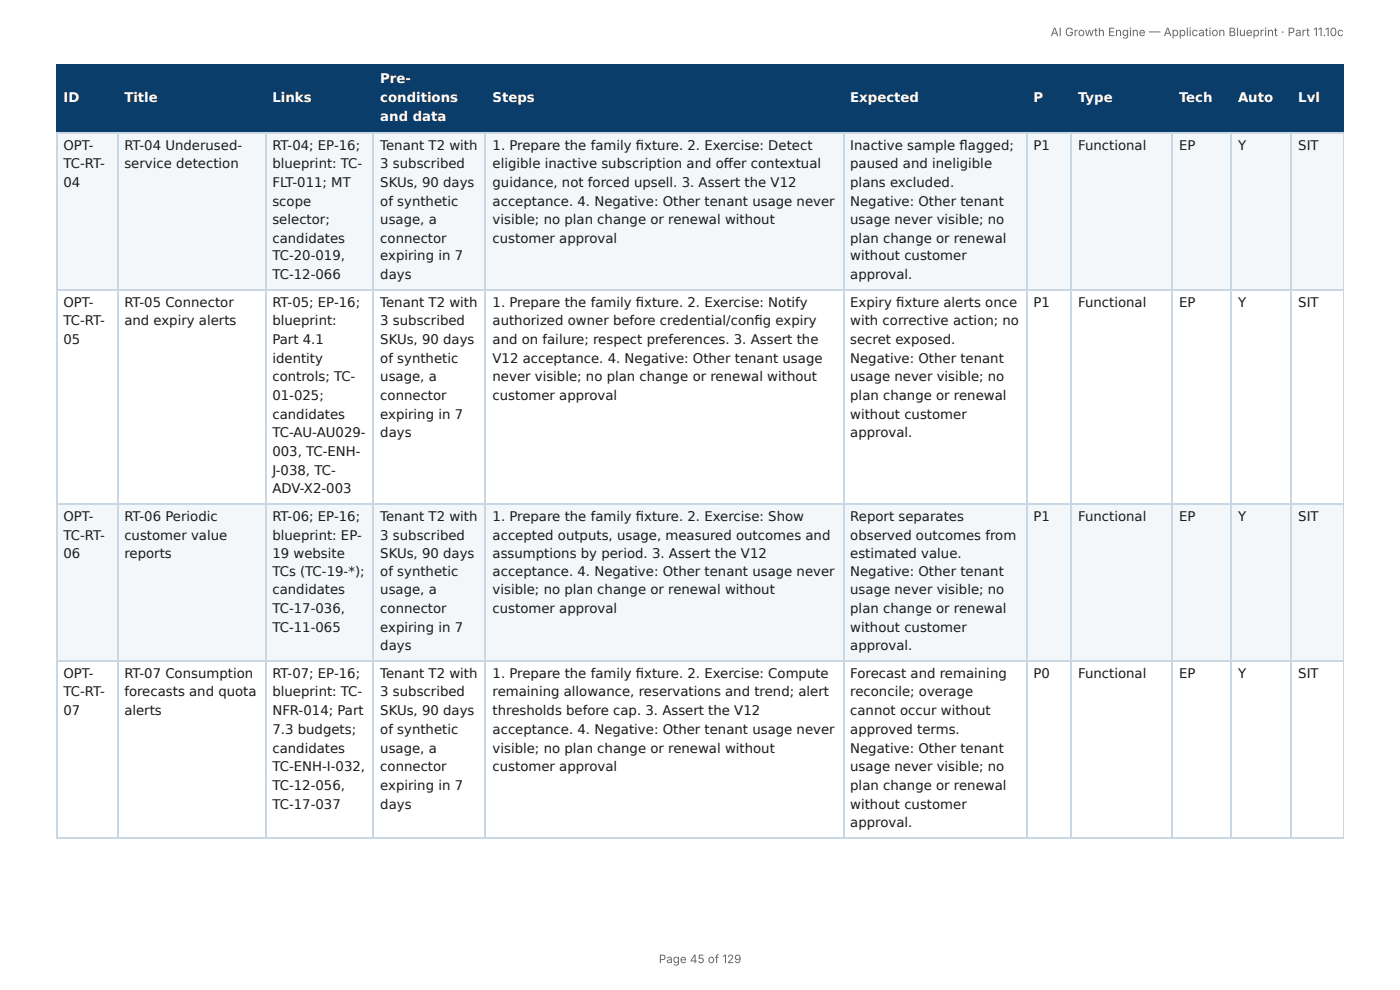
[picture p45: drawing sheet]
<svg xmlns="http://www.w3.org/2000/svg" width="297mm" height="210mm" viewBox="0 0 297 210" stroke-linecap="round" stroke-linejoin="round" font-family="sans-serif">
<defs><g id="words">
<g font-size="2.8" fill="#fff">
<text x="80.8" y="17.7">Pre-</text>
<text x="13.5" y="21.7">ID</text>
<text x="26.4" y="21.7">Title</text>
<text x="57.9" y="21.7">Links</text>
<text x="80.8" y="21.7">conditions</text>
<text x="104.6" y="21.7">Steps</text>
<text x="180.6" y="21.7">Expected</text>
<text x="219.5" y="21.7">P</text>
<text x="229" y="21.7">Type</text>
<text x="250.4" y="21.7">Tech</text>
<text x="262.9" y="21.7">Auto</text>
<text x="275.7" y="21.7">Lvl</text>
<text x="80.8" y="25.7">and data</text>
</g>
<g font-size="2.8" fill="#1a1a1a">
<text x="13.5" y="31.8">OPT-</text>
<text x="13.5" y="35.7">TC-RT-</text>
<text x="26.4" y="31.8">RT-04 Underused-</text>
<text x="26.4" y="35.7">service detection</text>
<text x="57.9" y="31.8">RT-04; EP-16;</text>
<text x="57.9" y="35.7">blueprint: TC-</text>
<text x="80.8" y="31.8">Tenant T2 with</text>
<text x="80.8" y="35.7">3 subscribed</text>
<text x="104.6" y="31.8">1. Prepare the family fi xture. 2. Exercise: Detect</text>
<text x="104.6" y="35.7">eligible inactive subscription and off er contextual</text>
<text x="180.6" y="31.8">Inactive sample fl agged;</text>
<text x="180.6" y="35.7">paused and ineligible</text>
<text x="219.5" y="31.8">P1</text>
<text x="229" y="31.8">Functional</text>
<text x="250.4" y="31.8">EP</text>
<text x="262.9" y="31.8">Y</text>
<text x="275.7" y="31.8">SIT</text>
<text x="13.5" y="39.7">04</text>
<text x="57.9" y="39.7">FLT-011; MT</text>
<text x="80.8" y="39.7">SKUs, 90 days</text>
<text x="104.6" y="39.7">guidance, not forced upsell. 3. Assert the V12</text>
<text x="180.6" y="39.7">plans excluded.</text>
<text x="57.9" y="43.7">scope</text>
<text x="57.9" y="47.6">selector;</text>
<text x="80.8" y="43.7">of synthetic</text>
<text x="80.8" y="47.6">usage, a</text>
<text x="104.6" y="43.7">acceptance. 4. Negative: Other tenant usage never</text>
<text x="104.6" y="47.6">visible; no plan change or renewal without</text>
<text x="180.6" y="43.7">Negative: Other tenant</text>
<text x="180.6" y="47.6">usage never visible; no</text>
<text x="57.9" y="51.6">candidates</text>
<text x="80.8" y="51.6">connector</text>
<text x="104.6" y="51.6">customer approval</text>
<text x="180.6" y="51.6">plan change or renewal</text>
<text x="57.9" y="55.3">TC-20-019,</text>
<text x="57.9" y="59.3">TC-12-066</text>
<text x="80.8" y="55.3">expiring in 7</text>
<text x="80.8" y="59.3">days</text>
<text x="180.6" y="55.3">without customer</text>
<text x="180.6" y="59.3">approval.</text>
<text x="13.5" y="65.1">OPT-</text>
<text x="26.4" y="65.1">RT-05 Connector</text>
<text x="57.9" y="65.1">RT-05; EP-16;</text>
<text x="80.8" y="65.1">Tenant T2 with</text>
<text x="104.6" y="65.1">1. Prepare the family fi xture. 2. Exercise: Notify</text>
<text x="180.6" y="65.1">Expiry fi xture alerts once</text>
<text x="219.5" y="65.1">P1</text>
<text x="229" y="65.1">Functional</text>
<text x="250.4" y="65.1">EP</text>
<text x="262.9" y="65.1">Y</text>
<text x="275.7" y="65.1">SIT</text>
<text x="13.5" y="69.1">TC-RT-</text>
<text x="26.4" y="69.1">and expiry alerts</text>
<text x="57.9" y="69.1">blueprint:</text>
<text x="80.8" y="69.1">3 subscribed</text>
<text x="104.6" y="69.1">authorized owner before credential/confi g expiry</text>
<text x="180.6" y="69.1">with corrective action; no</text>
<text x="13.5" y="73">05</text>
<text x="57.9" y="73">Part 4.1</text>
<text x="57.9" y="77">identity</text>
<text x="80.8" y="73">SKUs, 90 days</text>
<text x="80.8" y="77">of synthetic</text>
<text x="104.6" y="73">and on failure; respect preferences. 3. Assert the</text>
<text x="104.6" y="77">V12 acceptance. 4. Negative: Other tenant usage</text>
<text x="180.6" y="73">secret exposed.</text>
<text x="180.6" y="77">Negative: Other tenant</text>
<text x="57.9" y="81">controls; TC-</text>
<text x="80.8" y="81">usage, a</text>
<text x="104.6" y="81">never visible; no plan change or renewal without</text>
<text x="180.6" y="81">usage never visible; no</text>
<text x="57.9" y="84.9">01-025;</text>
<text x="57.9" y="88.9">candidates</text>
<text x="80.8" y="84.9">connector</text>
<text x="80.8" y="88.9">expiring in 7</text>
<text x="104.6" y="84.9">customer approval</text>
<text x="180.6" y="84.9">plan change or renewal</text>
<text x="180.6" y="88.9">without customer</text>
<text x="57.9" y="92.9">TC-AU-AU029-</text>
<text x="80.8" y="92.9">days</text>
<text x="180.6" y="92.9">approval.</text>
<text x="57.9" y="96.8">003, TC-ENH-</text>
<text x="57.9" y="100.8">J-038, TC-</text>
<text x="57.9" y="104.8">ADV-X2-003</text>
<text x="13.5" y="110.6">OPT-</text>
<text x="26.4" y="110.6">RT-06 Periodic</text>
<text x="57.9" y="110.6">RT-06; EP-16;</text>
<text x="80.8" y="110.6">Tenant T2 with</text>
<text x="104.6" y="110.6">1. Prepare the family fi xture. 2. Exercise: Show</text>
<text x="180.6" y="110.6">Report separates</text>
<text x="219.5" y="110.6">P1</text>
<text x="229" y="110.6">Functional</text>
<text x="250.4" y="110.6">EP</text>
<text x="262.9" y="110.6">Y</text>
<text x="275.7" y="110.6">SIT</text>
<text x="13.5" y="114.6">TC-RT-</text>
<text x="13.5" y="118.5">06</text>
<text x="26.4" y="114.6">customer value</text>
<text x="26.4" y="118.5">reports</text>
<text x="57.9" y="114.6">blueprint: EP-</text>
<text x="57.9" y="118.5">19 website</text>
<text x="80.8" y="114.6">3 subscribed</text>
<text x="80.8" y="118.5">SKUs, 90 days</text>
<text x="104.6" y="114.6">accepted outputs, usage, measured outcomes and</text>
<text x="104.6" y="118.5">assumptions by period. 3. Assert the V12</text>
<text x="180.6" y="114.6">observed outcomes from</text>
<text x="180.6" y="118.5">estimated value.</text>
<text x="57.9" y="122.2">TCs (TC-19-*);</text>
<text x="80.8" y="122.2">of synthetic</text>
<text x="104.6" y="122.2">acceptance. 4. Negative: Other tenant usage never</text>
<text x="180.6" y="122.2">Negative: Other tenant</text>
<text x="57.9" y="126.2">candidates</text>
<text x="57.9" y="130.2">TC-17-036,</text>
<text x="80.8" y="126.2">usage, a</text>
<text x="80.8" y="130.2">connector</text>
<text x="104.6" y="126.2">visible; no plan change or renewal without</text>
<text x="104.6" y="130.2">customer approval</text>
<text x="180.6" y="126.2">usage never visible; no</text>
<text x="180.6" y="130.2">plan change or renewal</text>
<text x="57.9" y="134.1">TC-11-065</text>
<text x="80.8" y="134.1">expiring in 7</text>
<text x="180.6" y="134.1">without customer</text>
<text x="13.5" y="143.9">OPT-</text>
<text x="26.4" y="143.9">RT-07 Consumption</text>
<text x="57.9" y="143.9">RT-07; EP-16;</text>
<text x="80.8" y="138.1">days</text>
<text x="80.8" y="143.9">Tenant T2 with</text>
<text x="104.6" y="143.9">1. Prepare the family fi xture. 2. Exercise: Compute</text>
<text x="180.6" y="138.1">approval.</text>
<text x="180.6" y="143.9">Forecast and remaining</text>
<text x="219.5" y="143.9">P0</text>
<text x="229" y="143.9">Functional</text>
<text x="250.4" y="143.9">EP</text>
<text x="262.9" y="143.9">Y</text>
<text x="275.7" y="143.9">SIT</text>
<text x="13.5" y="147.9">TC-RT-</text>
<text x="26.4" y="147.9">forecasts and quota</text>
<text x="57.9" y="147.9">blueprint: TC-</text>
<text x="80.8" y="147.9">3 subscribed</text>
<text x="104.6" y="147.9">remaining allowance, reservations and trend; alert</text>
<text x="180.6" y="147.9">reconcile; overage</text>
<text x="13.5" y="151.9">07</text>
<text x="26.4" y="151.9">alerts</text>
<text x="57.9" y="151.9">NFR-014; Part</text>
<text x="57.9" y="155.8">7.3 budgets;</text>
<text x="80.8" y="151.9">SKUs, 90 days</text>
<text x="80.8" y="155.8">of synthetic</text>
<text x="104.6" y="151.9">thresholds before cap. 3. Assert the V12</text>
<text x="104.6" y="155.8">acceptance. 4. Negative: Other tenant usage never</text>
<text x="180.6" y="151.9">cannot occur without</text>
<text x="180.6" y="155.8">approved terms.</text>
<text x="57.9" y="159.8">candidates</text>
<text x="80.8" y="159.8">usage, a</text>
<text x="104.6" y="159.8">visible; no plan change or renewal without</text>
<text x="180.6" y="159.8">Negative: Other tenant</text>
<text x="57.9" y="163.8">TC-ENH-I-032,</text>
<text x="57.9" y="167.7">TC-12-056,</text>
<text x="80.8" y="163.8">connector</text>
<text x="80.8" y="167.7">expiring in 7</text>
<text x="104.6" y="163.8">customer approval</text>
<text x="180.6" y="163.8">usage never visible; no</text>
<text x="180.6" y="167.7">plan change or renewal</text>
<text x="57.9" y="171.7">TC-17-037</text>
<text x="80.8" y="171.7">days</text>
<text x="180.6" y="171.7">without customer</text>
<text x="180.6" y="175.7">approval.</text>
</g>
<g font-size="2.5" fill="#666">
<text x="223.1" y="7.7">AI Growth Engine — Application Blueprint · Part 11.10c</text>
<text x="139.9" y="204.5">Page 45 of 129</text>
</g>
</g></defs>
<g fill="#0b3d6b">
<path d="M12.2 14h12.7v14h-12.7z"/>
<path d="M24.9 14h31.5v14h-31.5z"/>
<path d="M56.4 14h23v14h-23z"/>
<path d="M79.4 14h23.8v14h-23.8z"/>
<path d="M103.2 14h75.9v14h-75.9z"/>
<path d="M179.1 14h38.9v14h-38.9z"/>
<path d="M218 14h9.5v14h-9.5z"/>
<path d="M227.5 14h21.5v14h-21.5z"/>
<path d="M249 14h12.4v14h-12.4z"/>
<path d="M261.4 14h13v14h-13z"/>
<path d="M274.4 14h11v14h-11z"/>
</g>
<g fill="#f4f7fa">
<path d="M12.2 28h12.7v33.6h-12.7z"/>
<path d="M24.9 28h31.5v33.6h-31.5z"/>
<path d="M56.4 28h23v33.6h-23z"/>
<path d="M79.4 28h23.8v33.6h-23.8z"/>
<path d="M103.2 28h75.9v33.6h-75.9z"/>
<path d="M179.1 28h38.9v33.6h-38.9z"/>
<path d="M218 28h9.5v33.6h-9.5z"/>
<path d="M227.5 28h21.5v33.6h-21.5z"/>
<path d="M249 28h12.4v33.6h-12.4z"/>
<path d="M261.4 28h13v33.6h-13z"/>
<path d="M274.4 28h11v33.6h-11z"/>
<path d="M12.2 106.9h12.7v33.6h-12.7z"/>
<path d="M24.9 106.9h31.5v33.6h-31.5z"/>
<path d="M56.4 106.9h23v33.6h-23z"/>
<path d="M79.4 106.9h23.8v33.6h-23.8z"/>
<path d="M103.2 106.9h75.9v33.6h-75.9z"/>
<path d="M179.1 106.9h38.9v33.6h-38.9z"/>
<path d="M218 106.9h9.5v33.6h-9.5z"/>
<path d="M227.5 106.9h21.5v33.6h-21.5z"/>
<path d="M249 106.9h12.4v33.6h-12.4z"/>
<path d="M261.4 106.9h13v33.6h-13z"/>
<path d="M274.4 106.9h11v33.6h-11z"/>
</g>
<g fill="none" stroke="#0b3d6b" stroke-width=".26">
<path d="M11.9 13.9h273.5M12 13.8v14.5M25 13.8v14.5M56.5 13.8v14.5M79.2 13.8v14.5M103.1 13.8v14.5M179.3 13.8v14.5M218.1 13.8v14.5M227.4 13.8v14.5M248.8 13.8v14.5M261.5 13.8v14.5M274.2 13.8v14.5"/>
<path d="M11.9 28.2h273.5"/>
</g>
<path d="M285.3 13.8v14.5" fill="none" stroke="#0b3d6b" stroke-width=".21"/>
<g fill="none" stroke="#c9d6e3" stroke-width=".26">
<path d="M11.9 28.2h273.5M12 28.3v149.5M25 28.3v149.5M56.5 28.3v149.5M79.2 28.3v149.5M103.1 28.3v149.5M179.3 28.3v149.5M218.1 28.3v149.5M227.4 28.3v149.5M248.8 28.3v149.5M261.5 28.3v149.5M274.2 28.3v149.5"/>
<path d="M11.9 61.5h273.5M11.9 107h273.5M11.9 140.4h273.5M11.9 177.9h273.5"/>
</g>
<path d="M285.3 28.3v149.5" fill="none" stroke="#c9d6e3" stroke-width=".21"/>
<use href="#words"/>
</svg>
